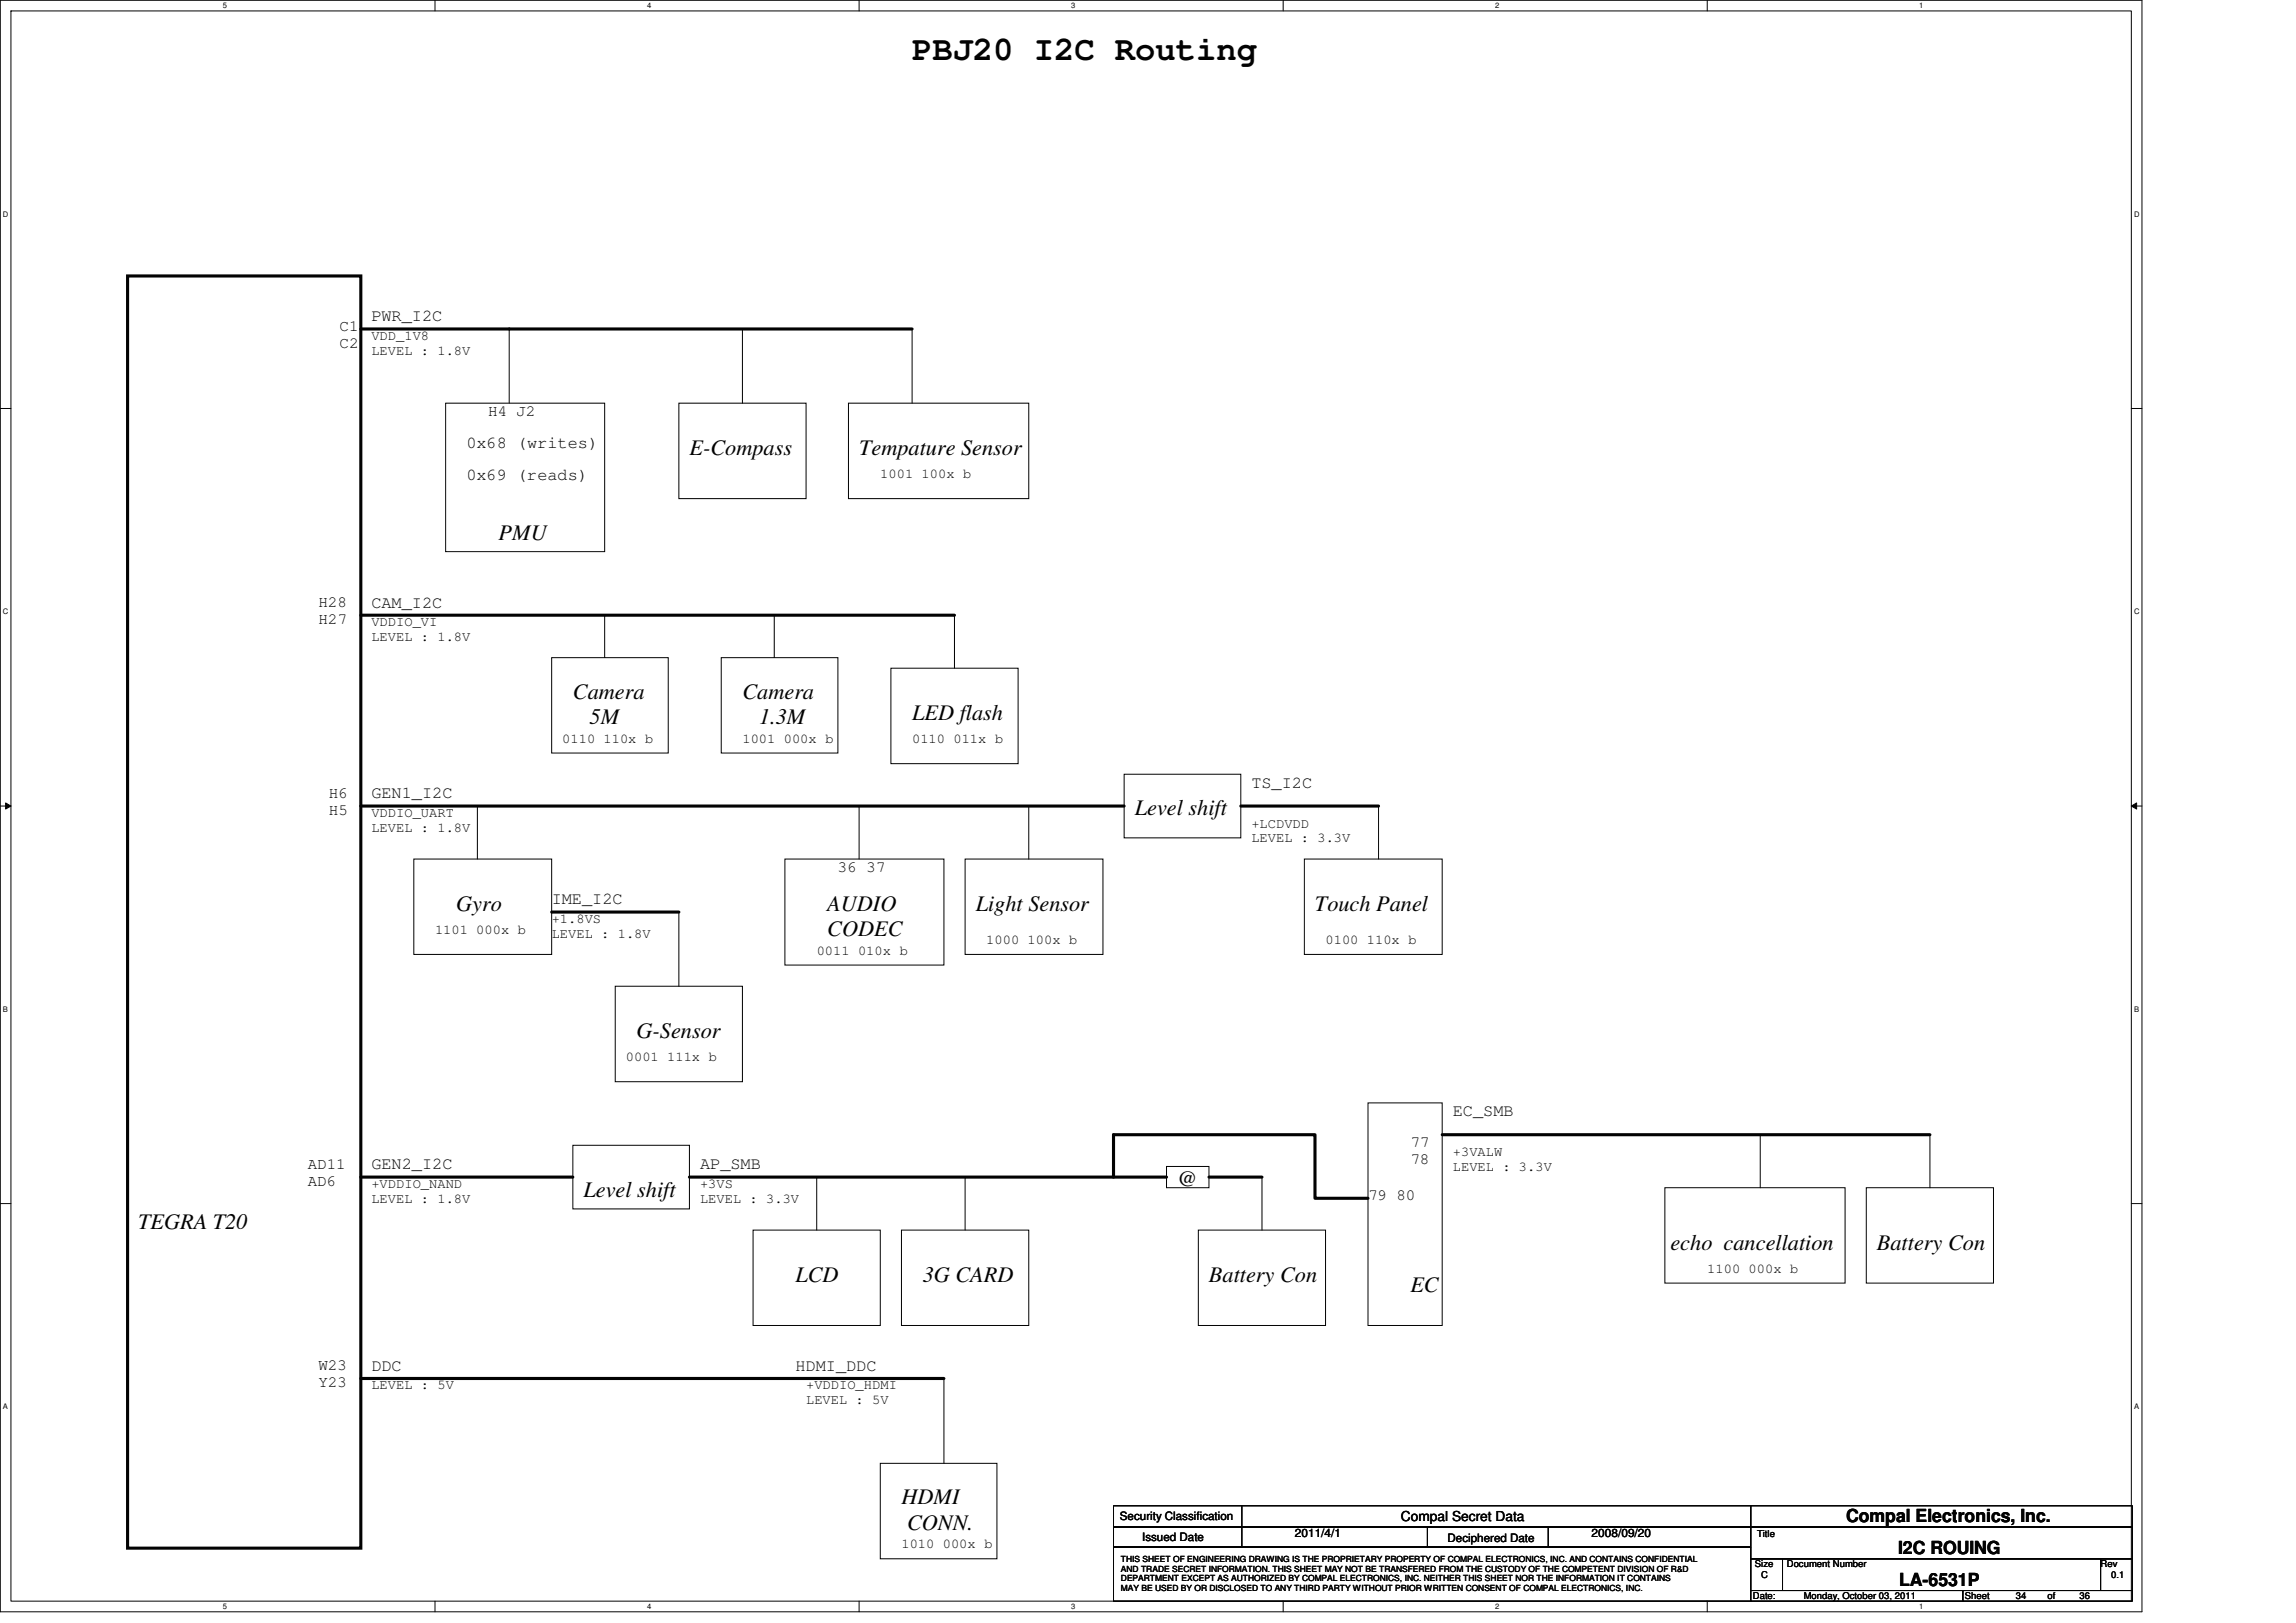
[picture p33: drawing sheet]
<svg xmlns="http://www.w3.org/2000/svg" width="297mm" height="210mm" viewBox="0 0 297 210" stroke-linecap="round" stroke-linejoin="round" font-family="sans-serif">
<defs><g id="words">
<text font-size="4.4" fill="#010202" x="118" y="7.8">PBJ20 I2C Routing</text>
<g font-size="2.9" fill="#010202">
<text x="89.2" y="58.8">E-Compass</text>
<text x="111.1" y="58.8">Tempature Sensor</text>
<text x="64.5" y="69.8">PMU</text>
<text x="74.1" y="90.4">Camera</text>
<text x="76.3" y="93.7">5M</text>
<text x="96.1" y="90.4">Camera</text>
<text x="98.2" y="93.7">1.3M</text>
<text x="118" y="93.1">LED flash</text>
<text x="146.8" y="105.5">Level shift</text>
<text x="59" y="117.8">Gyro</text>
<text x="107" y="117.8">AUDIO</text>
<text x="126.2" y="117.8">Light Sensor</text>
<text x="170.1" y="117.8">Touch Panel</text>
<text x="107" y="121.1">CODEC</text>
<text x="82.3" y="134.3">G-Sensor</text>
<text x="75.5" y="154.9">Level shift</text>
<text x="152.3" y="153.5">@</text>
<text x="17.9" y="159">TEGRA T20</text>
<text x="216.1" y="161.7">echo cancellation</text>
<text x="242.8" y="161.7">Battery Con</text>
<text x="102.9" y="165.8">LCD</text>
<text x="119.4" y="165.8">3G CARD</text>
<text x="156.4" y="165.8">Battery Con</text>
<text x="182.5" y="167.2">EC</text>
<text x="116.6" y="194.6">HDMI</text>
<text x="117.3" y="197.9">CONN.</text>
</g>
<g font-size="2.3" fill="#010202">
<text x="238.8" y="197">Compal Electronics, Inc.</text>
<text x="245.6" y="201.1">I2C ROUING</text>
<text x="245.7" y="205.2">LA-6531P</text>
</g>
<g font-size="2.2" fill="#010202">
<text x="48" y="41.6">PWR_I2C</text>
<text x="60.3" y="58">0x68 (writes)</text>
<text x="60.3" y="62.1">0x69 (reads)</text>
<text x="48" y="78.6">CAM_I2C</text>
<text x="161.9" y="101.9">TS_I2C</text>
<text x="48" y="103.3">GEN1_I2C</text>
<text x="71.4" y="117">IME_I2C</text>
<text x="188" y="144.4">EC_SMB</text>
<text x="48" y="151.3">GEN2_I2C</text>
<text x="90.6" y="151.3">AP_SMB</text>
<text x="48" y="177.4">DDC</text>
<text x="102.9" y="177.4">HDMI_DDC</text>
</g>
<g font-size="2.1" fill="#010202">
<text x="43.9" y="42.8">C1</text>
<text x="43.9" y="45">C2</text>
<text x="63.1" y="53.8">H4 J2</text>
<text x="41.2" y="78.5">H28</text>
<text x="41.2" y="80.7">H27</text>
<text x="42.6" y="103.2">H6</text>
<text x="42.6" y="105.4">H5</text>
<text x="108.4" y="112.8">36 37</text>
<text x="182.5" y="148.4">77</text>
<text x="39.8" y="151.2">AD11</text>
<text x="39.8" y="153.4">AD6</text>
<text x="177" y="155.3">79 80</text>
<text x="182.5" y="150.7">78</text>
<text x="41.2" y="177.2">W23</text>
<text x="41.2" y="179.4">Y23</text>
</g>
<g font-size="1.8" fill="#010202">
<text x="48" y="44">VDD_1V8</text>
<text x="48" y="45.9">LEVEL : 1.8V</text>
<text x="113.9" y="61.8">1001 100x b</text>
<text x="48" y="81">VDDIO_VI</text>
<text x="48" y="82.9">LEVEL : 1.8V</text>
<text x="72.7" y="96.1">0110 110x b</text>
<text x="96.1" y="96.1">1001 000x b</text>
<text x="118" y="96.1">0110 011x b</text>
<text x="48" y="105.7">VDDIO_UART</text>
<text x="48" y="107.6">LEVEL : 1.8V</text>
<text x="161.9" y="107.1">+LCDVDD</text>
<text x="161.9" y="109">LEVEL : 3.3V</text>
<text x="71.4" y="119.4">+1.8VS</text>
<text x="56.3" y="120.8">1101 000x b</text>
<text x="71.4" y="121.3">LEVEL : 1.8V</text>
<text x="105.7" y="123.5">0011 010x b</text>
<text x="127.6" y="122.2">1000 100x b</text>
<text x="171.5" y="122.2">0100 110x b</text>
<text x="81" y="137.3">0001 111x b</text>
<text x="188" y="149.6">+3VALW</text>
<text x="48" y="153.7">+VDDIO_NAND</text>
<text x="48" y="155.6">LEVEL : 1.8V</text>
<text x="90.6" y="153.7">+3VS</text>
<text x="90.6" y="155.6">LEVEL : 3.3V</text>
<text x="188" y="151.5">LEVEL : 3.3V</text>
<text x="220.9" y="164.7">1100 000x b</text>
<text x="48" y="179.8">LEVEL : 5V</text>
<text x="104.3" y="179.8">+VDDIO_HDMI</text>
<text x="104.3" y="181.7">LEVEL : 5V</text>
<text x="181.2" y="196.8">Compal Secret Data</text>
<text x="116.6" y="200.3">1010 000x b</text>
</g>
<g font-size="1.5" fill="#010202">
<text x="144.9" y="196.7">Security Classification</text>
<text x="147.8" y="199.3">Issued Date</text>
<text x="167.5" y="198.9">2011/4/1</text>
<text x="187.3" y="199.5">Deciphered Date</text>
<text x="205.9" y="198.9">2008/09/20</text>
</g>
<g font-size="1.2" fill="#010202">
<text x="227" y="202.8">Size</text>
<text x="227.3" y="198.8">Title</text>
<text x="231.2" y="202.8">Document Number</text>
<text x="271.8" y="202.8">Rev</text>
<text x="226.8" y="206.9">Date:</text>
<text x="227.9" y="204.1">C</text>
<text x="233.3" y="206.9">Monday, October 03, 2011</text>
<text x="254.2" y="206.9">Sheet</text>
<text x="260.8" y="206.9">34</text>
<text x="264.9" y="206.9">of</text>
<text x="269" y="206.9">36</text>
<text x="273.1" y="204.1">0.1</text>
</g>
<g font-size="1.1" fill="#010202">
<text x="145" y="202.1">THIS SHEET OF ENGINEERING DRAWING IS THE PROPRIETARY PROPERTY OF COMPAL ELECTRONICS, INC. AND CONTAINS CONFIDENTIAL</text>
<text x="145" y="203.3">AND TRADE SECRET INFORMATION. THIS SHEET MAY NOT BE TRANSFERED FROM THE CUSTODY OF THE COMPETENT DIVISION OF R&amp;D</text>
<text x="145" y="204.6">DEPARTMENT EXCEPT AS AUTHORIZED BY COMPAL ELECTRONICS, INC. NEITHER THIS SHEET NOR THE INFORMATION IT CONTAINS</text>
<text x="145" y="205.8">MAY BE USED BY OR DISCLOSED TO ANY THIRD PARTY WITHOUT PRIOR WRITTEN CONSENT OF COMPAL ELECTRONICS, INC.</text>
</g>
<g font-size="1" fill="#010202">
<text x="28.8" y="1.1">5</text>
<text x="83.7" y="1.1">4</text>
<text x="138.6" y="1.1">3</text>
<text x="193.4" y="1.1">2</text>
<text x="248.3" y="1.1">1</text>
<text x=".4" y="28">D</text>
<text x="276.1" y="28">D</text>
<text x=".4" y="79.5">C</text>
<text x="276.1" y="79.5">C</text>
<text x=".4" y="130.9">B</text>
<text x="276.1" y="130.9">B</text>
<text x=".4" y="182.3">A</text>
<text x="276.1" y="182.3">A</text>
<text x="28.8" y="208.2">5</text>
<text x="83.7" y="208.2">4</text>
<text x="138.6" y="208.2">3</text>
<text x="193.4" y="208.2">2</text>
<text x="248.3" y="208.2">1</text>
</g>
</g></defs>
<path d="M0 0h277.1v208.5h-277.1zM1.4 1.4h274.3v205.8h-274.3z" fill="none" stroke="#010202" stroke-width=".13"/>
<g fill="#fff">
<path d="M28.8 .2h.6v1.1h-.6z"/>
<path d="M28.8 207.3h.6v1.1h-.6z"/>
</g>
<path d="M56.3 0v1.4M56.3 207.2v1.3" fill="none" stroke="#010202" stroke-width=".13"/>
<g fill="#fff">
<path d="M83.7 .2h.6v1.1h-.6z"/>
<path d="M83.7 207.3h.6v1.1h-.6z"/>
</g>
<path d="M111.1 0v1.4M111.1 207.2v1.3" fill="none" stroke="#010202" stroke-width=".13"/>
<g fill="#fff">
<path d="M138.6 .2h.5v1.1h-.5z"/>
<path d="M138.6 207.3h.5v1.1h-.5z"/>
</g>
<path d="M166 0v1.4M166 207.2v1.3" fill="none" stroke="#010202" stroke-width=".13"/>
<g fill="#fff">
<path d="M193.4 .2h.6v1.1h-.6z"/>
<path d="M193.4 207.3h.6v1.1h-.6z"/>
</g>
<path d="M220.9 0v1.4M220.9 207.2v1.3" fill="none" stroke="#010202" stroke-width=".13"/>
<g fill="#fff">
<path d="M248.3 .2h.6v1.1h-.6z"/>
<path d="M248.3 207.3h.6v1.1h-.6z"/>
<path d="M.4 27.1h.7v1.1h-.7z"/>
<path d="M276.1 27.1h.7v1.1h-.7z"/>
<path d="M.4 78.6h.7v1.1h-.7z"/>
<path d="M276.1 78.6h.7v1.1h-.7z"/>
</g>
<path d="M0 52.8h1.4M275.7 52.8h1.4" fill="none" stroke="#010202" stroke-width=".13"/>
<g fill="#fff">
<path d="M.4 130h.6v1.1h-.6z"/>
<path d="M276.1 130h.6v1.1h-.6z"/>
</g>
<path d="M0 104.3h1.4M275.7 104.3h1.4" fill="none" stroke="#010202" stroke-width=".13"/>
<path d="M.7 103.9l.7 .4-.7 .4z" fill="#010202"/>
<path d="M.7 103.9l.7 .4-.7 .4z" fill="none" stroke="#010202" stroke-width=".13"/>
<path d="M275.7 104.3l.7-.4v.8z" fill="#010202"/>
<path d="M275.7 104.3l.7-.4v.8z" fill="none" stroke="#010202" stroke-width=".13"/>
<g fill="#fff">
<path d="M.4 181.4h.6v1.1h-.6z"/>
<path d="M276.1 181.4h.6v1.1h-.6z"/>
</g>
<g fill="none" stroke="#010202" stroke-width=".13">
<path d="M57.7 52.2h20.5v19.2h-20.5zM65.9 42.6v9.6M87.8 52.2h16.5v12.3h-16.5zM96.1 42.6v9.6M109.8 52.2h23.3v12.3h-23.3zM118 42.6v9.6M78.2 79.6v5.5M100.2 79.6v5.5M123.5 79.6v6.9M71.4 85.1h15.1v12.3h-15.1zM93.3 85.1h15.1v12.3h-15.1zM115.3 86.5h16.4v12.3h-16.4z"/>
<path d="M53.5 111.1h17.9v12.4h-17.9zM61.8 104.3v6.8M87.8 118v9.6M101.5 111.1h20.6v13.8h-20.6zM111.1 104.3v6.8M124.9 111.1h17.8v12.4h-17.8zM133.1 104.3v6.8M145.4 100.2h15.1v8.2h-15.1zM168.7 111.1h17.9v12.4h-17.9zM178.3 104.3v6.8M79.6 127.6h16.5v12.4h-16.5zM0 155.7h1.4"/>
<path d="M74.1 148.2h15.1v8.2h-15.1zM97.4 159.1h16.5v12.4h-16.5zM105.7 152.3v6.8M116.6 159.1h16.5v12.4h-16.5zM124.9 152.3v6.8M150.9 150.9h5.5v2.8h-5.5zM155 159.1h16.5v12.4h-16.5zM163.3 152.3v6.8M177 142.7h9.6v28.8h-9.6zM215.4 153.7h23.3v12.3h-23.3zM227.7 146.8v6.9M241.4 153.7h16.5v12.3h-16.5z"/>
<path d="M249.7 146.8v6.9M275.7 155.7h1.4M122.1 178.3v11M113.9 189.3h15.1v12.4h-15.1zM144.1 194.8h82.4v2.8h-82.4zM144.1 197.6h82.4v2.6h-82.4zM160.7 194.8v5.4M184.7 197.6v2.6M200.3 197.6v2.6M226.5 194.8h49.4v2.8h-49.4zM226.5 197.6h49.4v4.1h-49.4zM144.1 200.2h82.4v7h-82.4z"/>
<path d="M226.5 201.7h4.1v4.1h-4.1zM226.5 205.8h27.4v1.4h-27.4zM230.6 201.7h41.2v4.1h-41.2zM253.9 205.8h22v1.4h-22zM271.8 201.7h4.1v4.1h-4.1z"/>
</g>
<path d="M16.5 35.7h30.2v164.6h-30.2zM46.7 42.6h71.3M46.7 79.6h76.8M46.7 104.3h98.7M71.4 118h16.4M160.5 104.3h17.8M46.7 152.3h27.4M89.2 152.3h61.7M144.1 152.3v-5.5h26v8.2h6.9M156.4 152.3h6.9M186.6 146.8h63.1M46.7 178.3h75.4" fill="none" stroke="#010202" stroke-width=".4"/>
<use href="#words"/>
</svg>
